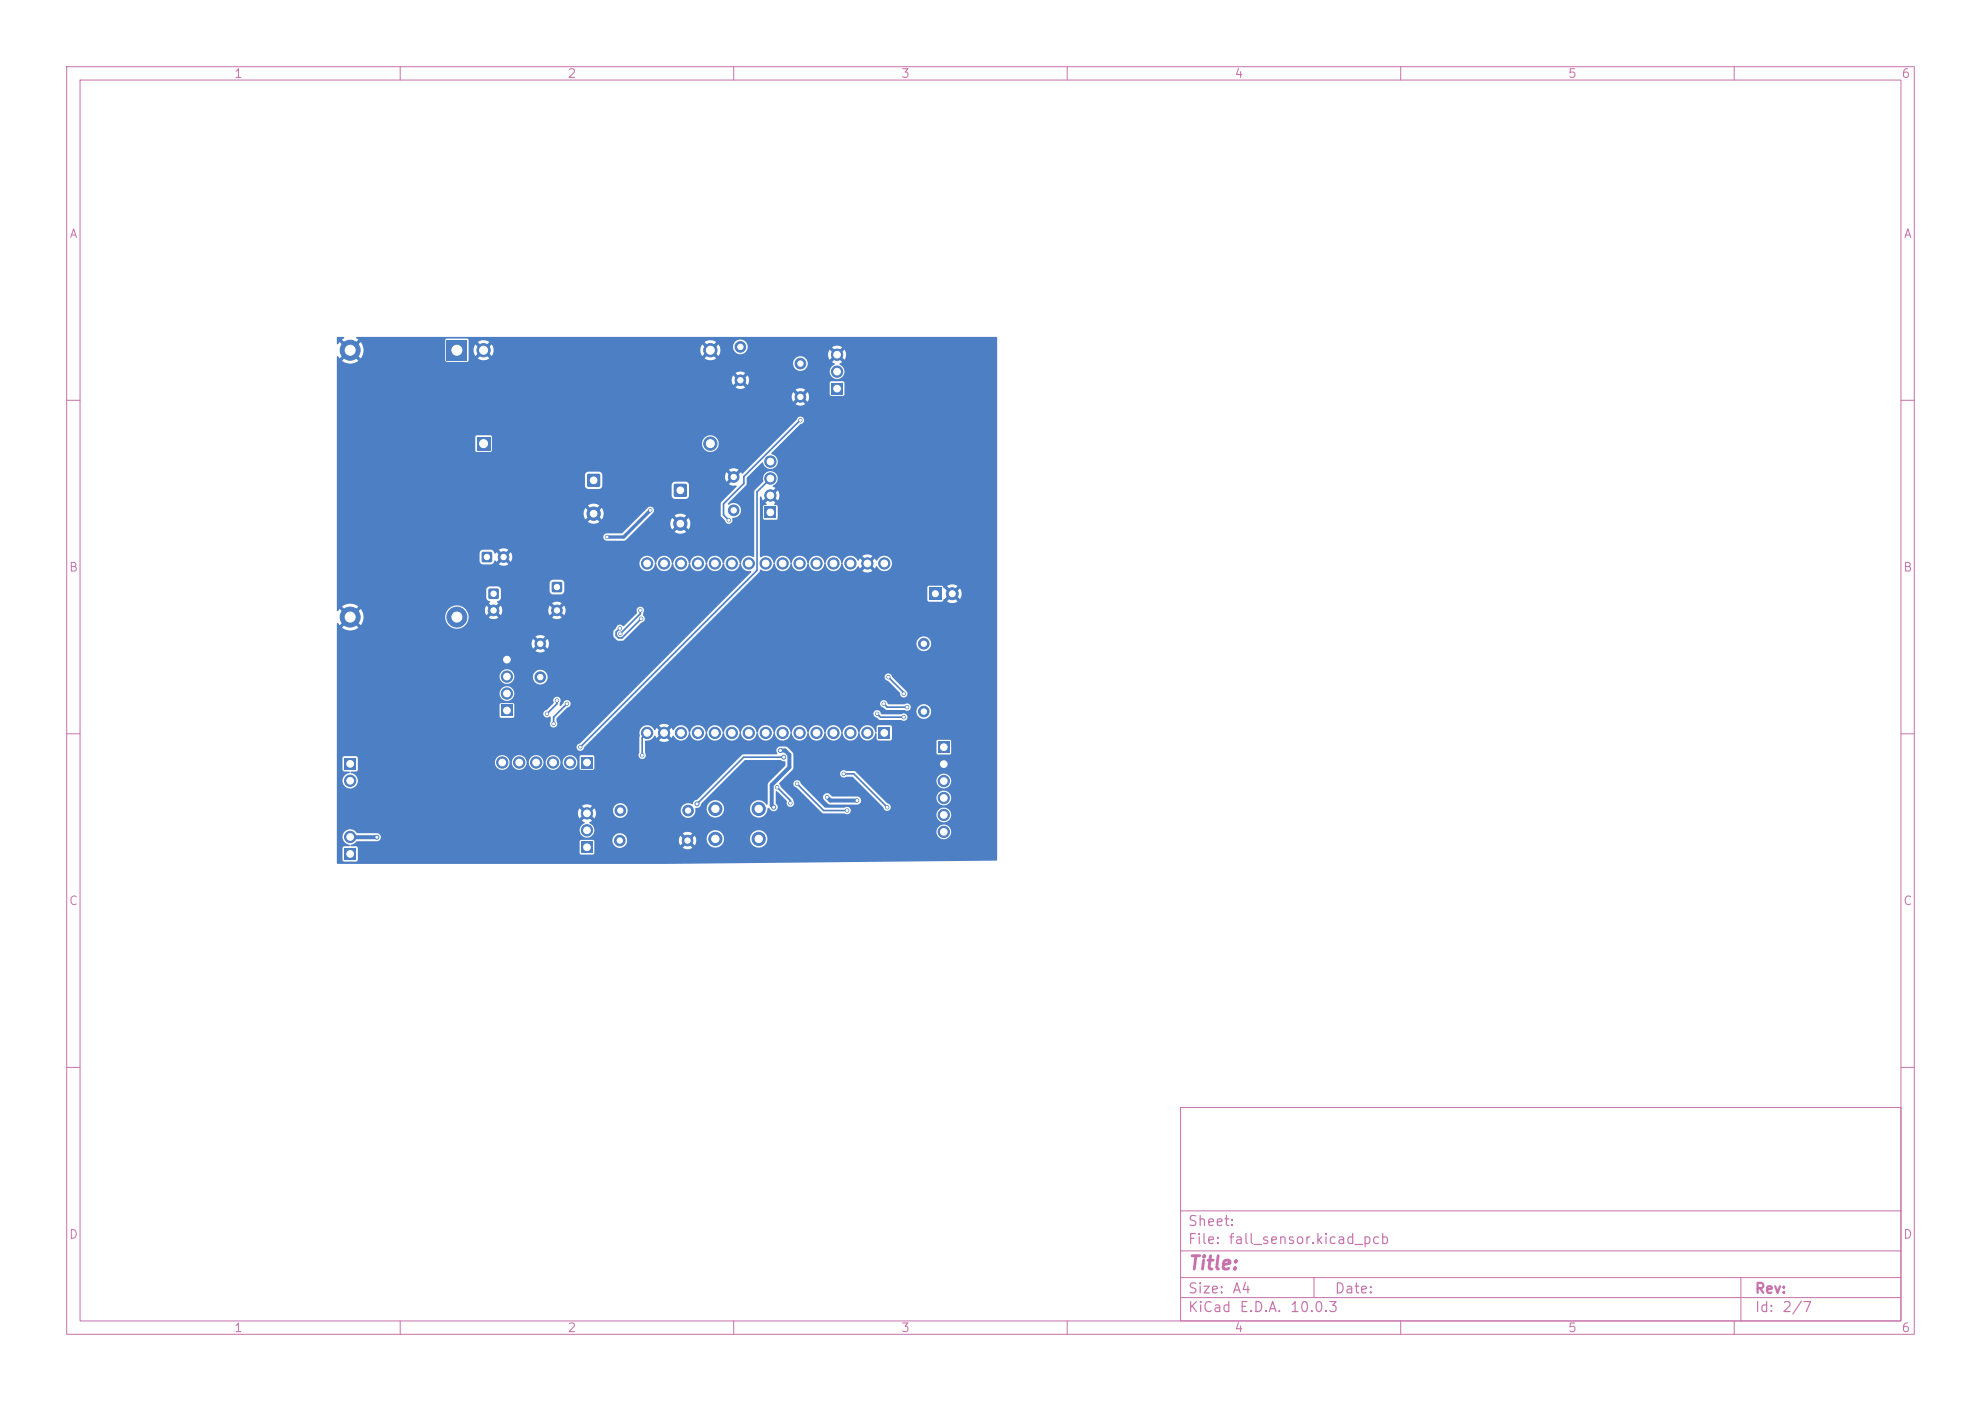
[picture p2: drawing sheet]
<svg xmlns="http://www.w3.org/2000/svg" width="297mm" height="210mm" viewBox="0 0 297 210" stroke-linecap="round" stroke-linejoin="round" font-family="sans-serif">
<defs><g id="words">
<text font-size="2" fill="#c872ab" x="178" y="190.8">Title:</text>
<g font-size="1.5" fill="#c872ab">
<text x="178" y="184.2">Sheet:</text>
<text x="178" y="186.9">File:</text>
<text x="184.1" y="186.9">fall_sensor.kicad_pcb</text>
<text x="178" y="197.1">KiCad</text>
<text x="178" y="194.3">Size:</text>
<text x="184.7" y="194.3">A4</text>
<text x="185.7" y="197.1">E.D.A.</text>
<text x="193.3" y="197.1">10.0.3</text>
<text x="200" y="194.3">Date:</text>
<text x="263" y="194.3">Rev:</text>
<text x="263" y="197.1">Id:</text>
<text x="267.1" y="197.1">2/7</text>
</g>
<g font-size="1.3" fill="#c872ab">
<text x="35" y="12">1</text>
<text x="85" y="12">2</text>
<text x="135" y="12">3</text>
<text x="185" y="12">4</text>
<text x="235" y="12">5</text>
<text x="285" y="12">6</text>
<text x="10.3" y="36">A</text>
<text x="285.4" y="36">A</text>
<text x="10.3" y="86">B</text>
<text x="285.3" y="86">B</text>
<text x="10.3" y="136">C</text>
<text x="285.3" y="136">C</text>
<text x="10.3" y="186">D</text>
<text x="285.3" y="186">D</text>
<text x="35" y="200">1</text>
<text x="85" y="200">2</text>
<text x="135" y="200">3</text>
<text x="185" y="200">4</text>
<text x="235" y="200">5</text>
<text x="285" y="200">6</text>
</g>
</g></defs>
<g fill="none" stroke="#c872ab" stroke-width=".15">
<path d="M10 10h277v190h-277zM12 12h273v186h-273zM60 10v2M110 10v2M160 10v2M210 10v2M260 10v2M10 60h2M285 60h2M10 110h2M285 110h2M10 160h2"/>
<path d="M177 166h108v32h-108zM285 160h2M60 198v2M110 198v2M160 198v2M177 194.5h108M177 191.5h108M177 187.5h108M177 181.5h108M197 191.5v3M210 198v2M260 198v2"/>
<path d="M261 191.5v6.5"/>
</g>
<path d="M82.8 87.3h1.4v1.4h-1.4z" fill="#4d7fc4"/>
<circle cx="83.5" cy="91.5" r=".8" fill="#4d7fc4" stroke="#4d7fc4" stroke-width=".15"/>
<path d="M88.1 71.1h1.8v1.8h-1.8z" fill="#4d7fc4"/>
<g fill="#4d7fc4" stroke="#4d7fc4" stroke-width=".15">
<circle cx="89" cy="77" r="1"/>
<circle cx="92.9" cy="126" r=".8"/>
<circle cx="103.1" cy="126" r=".8"/>
<circle cx="111" cy="52" r=".8"/>
<circle cx="111" cy="57" r=".8"/>
</g>
<path d="M131.7 109h1.7v1.7h-1.7z" fill="#4d7fc4"/>
<g fill="#4d7fc4" stroke="#4d7fc4" stroke-width=".15">
<circle cx="130" cy="109.9" r=".85"/>
<circle cx="127.5" cy="109.9" r=".85"/>
<circle cx="125" cy="109.9" r=".85"/>
<circle cx="122.4" cy="109.9" r=".85"/>
<circle cx="119.9" cy="109.9" r=".85"/>
<circle cx="117.3" cy="109.9" r=".85"/>
<circle cx="114.8" cy="109.9" r=".85"/>
<circle cx="112.3" cy="109.9" r=".85"/>
<circle cx="109.7" cy="109.9" r=".85"/>
<circle cx="107.2" cy="109.9" r=".85"/>
<circle cx="104.6" cy="109.9" r=".85"/>
<circle cx="102.1" cy="109.9" r=".85"/>
<circle cx="99.6" cy="109.9" r=".85"/>
<circle cx="97" cy="109.9" r=".85"/>
<circle cx="132.6" cy="84.5" r=".85"/>
<circle cx="130" cy="84.5" r=".85"/>
<circle cx="127.5" cy="84.5" r=".85"/>
<circle cx="125" cy="84.5" r=".85"/>
<circle cx="122.4" cy="84.5" r=".85"/>
<circle cx="119.9" cy="84.5" r=".85"/>
<circle cx="117.3" cy="84.5" r=".85"/>
<circle cx="114.8" cy="84.5" r=".85"/>
<circle cx="112.3" cy="84.5" r=".85"/>
<circle cx="109.7" cy="84.5" r=".85"/>
<circle cx="107.2" cy="84.5" r=".85"/>
<circle cx="104.6" cy="84.5" r=".85"/>
<circle cx="102.1" cy="84.5" r=".85"/>
<circle cx="99.6" cy="84.5" r=".85"/>
<circle cx="97" cy="84.5" r=".85"/>
</g>
<path d="M67 51h3v3h-3z" fill="#4d7fc4"/>
<g fill="#4d7fc4" stroke="#4d7fc4" stroke-width=".15">
<circle cx="52.5" cy="52.5" r="1.5"/>
<circle cx="68.5" cy="92.5" r="1.5"/>
<circle cx="52.5" cy="92.5" r="1.5"/>
</g>
<path d="M51.7 113.7h1.7v1.7h-1.7z" fill="#4d7fc4"/>
<circle cx="52.5" cy="117" r=".85" fill="#4d7fc4" stroke="#4d7fc4" stroke-width=".15"/>
<path d="M71.5 65.5h2v2h-2z" fill="#4d7fc4"/>
<g fill="#4d7fc4" stroke="#4d7fc4" stroke-width=".15">
<circle cx="72.5" cy="52.5" r="1"/>
<circle cx="106.5" cy="66.5" r="1"/>
<circle cx="106.5" cy="52.5" r="1"/>
</g>
<path d="M72.3 82.8h1.4v1.4h-1.4z" fill="#4d7fc4"/>
<circle cx="75.5" cy="83.5" r=".8" fill="#4d7fc4" stroke="#4d7fc4" stroke-width=".15"/>
<path d="M101.1 72.6h1.8v1.8h-1.8z" fill="#4d7fc4"/>
<circle cx="102" cy="78.5" r="1" fill="#4d7fc4" stroke="#4d7fc4" stroke-width=".15"/>
<path d="M73.3 88.3h1.4v1.4h-1.4z" fill="#4d7fc4"/>
<g fill="#4d7fc4" stroke="#4d7fc4" stroke-width=".15">
<circle cx="74" cy="91.5" r=".8"/>
<circle cx="76" cy="104" r=".85"/>
<circle cx="76" cy="101.4" r=".85"/>
</g>
<path d="M75.1 105.7h1.8v1.7h-1.8z" fill="#4d7fc4"/>
<circle cx="76" cy="98.9" r=".85" fill="#4d7fc4" stroke="#4d7fc4" stroke-width=".15"/>
<path d="M51.7 127.2h1.7v1.7h-1.7z" fill="#4d7fc4"/>
<circle cx="52.5" cy="125.5" r=".85" fill="#4d7fc4" stroke="#4d7fc4" stroke-width=".15"/>
<path d="M87.1 113.5h1.8v1.7h-1.8z" fill="#4d7fc4"/>
<g fill="#4d7fc4" stroke="#4d7fc4" stroke-width=".15">
<circle cx="85.5" cy="114.3" r=".85"/>
<circle cx="82.9" cy="114.3" r=".85"/>
<circle cx="80.4" cy="114.3" r=".85"/>
<circle cx="77.8" cy="114.3" r=".85"/>
<circle cx="75.3" cy="114.3" r=".85"/>
<circle cx="88" cy="121.9" r=".85"/>
<circle cx="88" cy="124.5" r=".85"/>
</g>
<path d="M87.1 126.2h1.8v1.7h-1.8z" fill="#4d7fc4"/>
<g fill="#4d7fc4" stroke="#4d7fc4" stroke-width=".15">
<circle cx="138.5" cy="106.7" r=".8"/>
<circle cx="138.5" cy="96.5" r=".8"/>
<circle cx="81" cy="101.5" r=".8"/>
<circle cx="81" cy="96.5" r=".8"/>
</g>
<path d="M140.6 111.2h1.8v1.7h-1.8z" fill="#4d7fc4"/>
<g fill="#4d7fc4" stroke="#4d7fc4" stroke-width=".15">
<circle cx="141.5" cy="114.5" r=".85"/>
<circle cx="141.5" cy="117.1" r=".85"/>
<circle cx="141.5" cy="119.6" r=".85"/>
<circle cx="141.5" cy="122.2" r=".85"/>
<circle cx="141.5" cy="124.7" r=".85"/>
</g>
<path d="M139.3 88.1h1.8v1.8h-1.8z" fill="#4d7fc4"/>
<circle cx="142.8" cy="89" r=".9" fill="#4d7fc4" stroke="#4d7fc4" stroke-width=".15"/>
<path d="M114.7 76h1.6v1.7h-1.6z" fill="#4d7fc4"/>
<g fill="#4d7fc4" stroke="#4d7fc4" stroke-width=".15">
<circle cx="115.5" cy="74.3" r=".85"/>
<circle cx="115.5" cy="71.7" r=".85"/>
<circle cx="115.5" cy="69.2" r=".85"/>
<circle cx="107.2" cy="121.2" r="1"/>
<circle cx="113.8" cy="121.2" r="1"/>
<circle cx="107.2" cy="125.7" r="1"/>
<circle cx="113.8" cy="125.7" r="1"/>
</g>
<path d="M124.7 57.4h1.6v1.7h-1.6z" fill="#4d7fc4"/>
<g fill="#4d7fc4" stroke="#4d7fc4" stroke-width=".15">
<circle cx="125.5" cy="55.7" r=".85"/>
<circle cx="125.5" cy="53.2" r=".85"/>
<circle cx="110" cy="76.5" r=".8"/>
<circle cx="110" cy="71.5" r=".8"/>
<circle cx="93" cy="121.5" r=".8"/>
<circle cx="103.2" cy="121.5" r=".8"/>
<circle cx="120" cy="54.5" r=".8"/>
<circle cx="120" cy="59.5" r=".8"/>
<circle cx="117.5" cy="113.5" r=".3"/>
<circle cx="104.5" cy="120.5" r=".3"/>
<circle cx="91" cy="80.5" r=".25"/>
<circle cx="97.5" cy="76.5" r=".25"/>
<circle cx="116" cy="121" r=".3"/>
<circle cx="117" cy="112.5" r=".3"/>
<circle cx="126.5" cy="116" r=".25"/>
<circle cx="133" cy="121" r=".25"/>
<circle cx="119.5" cy="117.5" r=".25"/>
<circle cx="127" cy="121.5" r=".25"/>
<circle cx="118.5" cy="120.4" r=".25"/>
<circle cx="116.5" cy="118" r=".25"/>
<circle cx="96.3" cy="113.2" r=".25"/>
<circle cx="135.5" cy="104" r=".25"/>
<circle cx="133.2" cy="101.5" r=".25"/>
<circle cx="132.5" cy="105.5" r=".25"/>
<circle cx="136" cy="106" r=".25"/>
<circle cx="131.5" cy="107" r=".25"/>
<circle cx="135.5" cy="107.5" r=".25"/>
<circle cx="96" cy="91.5" r=".25"/>
<circle cx="83.5" cy="105" r=".25"/>
<circle cx="93" cy="95" r=".25"/>
<circle cx="82" cy="107" r=".25"/>
<circle cx="56.5" cy="125.5" r=".3"/>
<circle cx="87" cy="112" r=".25"/>
<circle cx="85" cy="105.5" r=".25"/>
<circle cx="120" cy="63" r=".25"/>
<circle cx="92.9" cy="94.2" r=".25"/>
<circle cx="109.3" cy="78" r=".25"/>
<circle cx="83" cy="108.5" r=".25"/>
<circle cx="96.1" cy="92.8" r=".25"/>
<circle cx="124" cy="119.5" r=".25"/>
<circle cx="128.5" cy="120" r=".25"/>
</g>
<g fill="none" stroke="#4d7fc4" stroke-width=".25">
<path d="M115.5 71.7l-2 2v11.8l-26.5 26.5M120 63l-8.5 8.4v1.1l-3 3v1.7l.8 .8M96 91.5v.5l-3 3M96.1 92.8l-2.8 2.8h-.6l-.3-.3v-.6l.5-.5M83.5 105v.5l-1.5 1.5M85 105.5l-2 2v1M97 109.9l-.7 .7v2.6M116.5 118l2 2v.4M117.5 113.5h-6l-7 7M119.5 117.5l4 4h3.5M126.5 116h1.5l5 5M131.5 107l.5 .5h3.5"/>
<path d="M132.5 105.5l.5 .5h3M133.2 101.5l2.3 2.3v.2"/>
</g>
<path d="M97.5 76.5l-4 4h-2.5" fill="none" stroke="#4d7fc4" stroke-width=".5"/>
<path d="M117 112.5h.7l.6 .6v1.9l-2.6 2.7v3l.3 .3M124 119.5l.5 .5h4M52.5 125.5h4" fill="none" stroke="#4d7fc4" stroke-width=".6"/>
<g fill="#4d7fc4">
<path d="M53.4 50.5h96l.1 78.4-.1 .1-49.3 .5h-49.5l-.1-.1v-4h.8a1.34 1.34 0 0 0 1.2 1.3l-.1 .1-.8 .1-.2 .2-.1 1.8 .3 .2 1.8 .1 .2-.2v-2l-.2-.1-.7-.1-.2-.1 .6-.3 .4-.3h33.4l.1 1.9 1.9 .1 .2-.2v-1.8l-.2-.2h2.9v.2a1.1 1.1 0 0 0 1.2 1 1.1 1.1 0 0 0 1-1.2h7.8l.2 .8 .7-.7 .1 .2 .2 .2-.6 .7a1.29 1.29 0 0 0 1.4 0l-.7-.7 .2-.1 .2-.3 .7 .7 .1-.4v-.7h1.6v.3a1.3 1.3 0 0 0 1.5 1.1 1.3 1.3 0 0 0 1.2-1.4h3.8v.3a1.3 1.3 0 0 0 2.1 .9 1.3 1.3 0 0 0-.1-2.2h26v.2a1.1 1.1 0 0 0 1.7 .8 1.1 1.1 0 0 0 0-1.8 1.1 1.1 0 0 0-1.7 .8h-26.1a1.3 1.3 0 0 0-1.9 1h-3.8l-.1-.2a1.3 1.3 0 0 0-1.4-1 1.3 1.3 0 0 0-1.2 1.2h-1.6l-.1-.3-.7 .7-.1-.2-.3-.2 .7-.7a1.29 1.29 0 0 0-1.4 0l.6 .7-.2 .2-.1 .2-.7-.7-.2 .6h-7.8a1.1 1.1 0 0 0-1.1-1 1.1 1.1 0 0 0-1.1 1h-4.7l-.2 .2h-33.4h3.2a.61 .61 0 0 0 .4-.7 .61 .61 0 0 0-.5-.5h-3.1a1.16 1.16 0 0 0-1.2-.6 1.16 1.16 0 0 0-1 1.1h-.8v-3.6h36.2v.4l.2 .5 .6-.7 .4 .4-.7 .6 .5 .3a1.47 1.47 0 0 0-.8 1.4 1.12 1.12 0 0 0 1.9 .5 1.12 1.12 0 0 0-.5-1.9l.5-.3-.7-.6 .4-.4 .6 .7 .3-.7-.1-.6h2.6a1.1 1.1 0 0 0 1.1 1.2 1.1 1.1 0 0 0 1.1-1.2h8v.2a1.1 1.1 0 0 0 1.2 1 1.1 1.1 0 0 0 .9-1.4l.1-.1h1.6a1.3 1.3 0 0 0 1.8 1.4 1.3 1.3 0 0 0 .4-2.2 1.3 1.3 0 0 0-2.1 .6l-.1 .2h-1.6a.65 .65 0 0 0 .8-.6l6.6-6.6h5.3l.7 .2v.1v.6l-2.6 2.6v3.1l-.1 .1a1.32 1.32 0 0 0-2-.5 1.32 1.32 0 0 0-.2 2 1.32 1.32 0 0 0 2 0h25.6v.1a1.1 1.1 0 0 0 1.7 .9 1.1 1.1 0 0 0 0-1.9 1.1 1.1 0 0 0-1.7 .9h-25.6l.2-.4 .1-.6h.1l.1 .1a.65 .65 0 0 0 1.1 .3 .65 .65 0 0 0-.1-1.1v-1.7l.1-.1 1.6 1.6a.57 .57 0 0 0 .7 .7 .57 .57 0 0 0 .2-1l-.1-.2-1.7-1.7-.3-.6h2.1l.2 .4 .4 .3 3.8 3.8h3.3a.57 .57 0 0 0 .8 0 .57 .57 0 0 0 0-.8 .57 .57 0 0 0-.8 0h-2.9l-1.5-1.5h1.2l.1 .3 .6 .6 .3 .1h4.2a.61 .61 0 0 0 .5-.6 .61 .61 0 0 0-.5-.6h-3.8l-.4-.4a.61 .61 0 0 0-.7 0 .61 .61 0 0 0-.3 .6h-1.2l-2.1-2.1a.57 .57 0 0 0-.6-.5 .57 .57 0 0 0-.6 .4h-2.1l1.5-1.5h7.6v.2a.58 .58 0 0 0 1 .3l1 .1 4.5 4.5a.57 .57 0 0 0 .6 .6 .57 .57 0 0 0 .6-.6 .57 .57 0 0 0-.6-.6l-.9-.9h8.3a1.1 1.1 0 0 0 1.5 1.1 1.1 1.1 0 0 0 .3-1.8 1.1 1.1 0 0 0-1.8 .6v.1h-8.3l-2.5-2.5h10.8a1.1 1.1 0 0 0 1.5 1.1 1.1 1.1 0 0 0 .3-1.9 1.1 1.1 0 0 0-1.8 .6v.2h-10.8l-1.4-1.4h-1.3a.58 .58 0 0 0-1 .3h-7.6l.5-.5 .2-.3-.1-2.2-1-1h-1.1a.74 .74 0 0 0-.3 1.1l-5.2 .1-6.9 6.8a.75 .75 0 0 0-.6 .7 1.16 1.16 0 0 0-1.7 .8h-8v-.2a1.1 1.1 0 0 0-1.2-.8 1.1 1.1 0 0 0-1 1h-2.6l-.2-.2-.6 .6-.4-.4 .6-.6a1.34 1.34 0 0 0-1.5 0l.7 .6-.4 .4-.6-.6-.2 .6h-36.2v-8.2h.8l.1 1.9 .2 .1 .8 .1v.2a1.16 1.16 0 0 0-1.1 1.5 1.16 1.16 0 0 0 1.9 .5 1.16 1.16 0 0 0-.1-1.9l-.5-.1-.1-.2h.1l.8-.1 .2-.1 .1-1.3h20.5v.2a1.1 1.1 0 0 0 1.2 1 1.1 1.1 0 0 0 1-1.2h.3v.2a1.1 1.1 0 0 0 1.2 1 1.1 1.1 0 0 0 1-1.2h.4v.2a1.1 1.1 0 0 0 1.2 1 1.1 1.1 0 0 0 1-1.2h.3v.2a1.1 1.1 0 0 0 1.2 1 1.1 1.1 0 0 0 1-1.2h.4v.2a1.1 1.1 0 0 0 1.6 .9 1.1 1.1 0 0 0 .1-1.9h.8v1.8l.2 .2h1.8l.2-.2v-1.8l-.2-.2h-1.8l-.2 .2h-.8a1.1 1.1 0 0 0-1.7 .8h-.4v-.2a1.1 1.1 0 0 0-1.2-.8 1.1 1.1 0 0 0-1 1h-.3v-.2a1.1 1.1 0 0 0-1.2-.8 1.1 1.1 0 0 0-1 1h-.4v-.2a1.1 1.1 0 0 0-1.1-.8 1.1 1.1 0 0 0-1.1 1h-.3v-.2a1.1 1.1 0 0 0-1.2-.8 1.1 1.1 0 0 0-1 1h-20.5l-.1-.6-.2-.2-1.8-.1-.3 .3h-.8v-.5h45.2a.56 .56 0 0 0 .8 .6 .56 .56 0 0 0 .2-.9v-1.7a1.54 1.54 0 0 0 1.5-.8l.2 .3 .7-.6 .3 .3-.6 .7 .7 .2 .5-.1h40.4l.1 1.9 1.9 .1 .2-.2v-1.8l-.2-.2h-1.8l-.2 .2h-40.4l.3-.1-.6-.7 .3-.3 .7 .6 .2-.3h.1a1.19 1.19 0 0 0 1.3 .7 1.19 1.19 0 0 0 1-1.1h.1a1.2 1.2 0 0 0 1.1 1.1 1.2 1.2 0 0 0 1.3-.9v-.2h.2a1.18 1.18 0 0 0 1.2 1.1 1.18 1.18 0 0 0 1.2-1.1h.1a1.2 1.2 0 0 0 1.1 1.1 1.2 1.2 0 0 0 1.2-.9l.1-.2h.2a1.18 1.18 0 0 0 1.2 1.1 1.18 1.18 0 0 0 1.1-1.1h.2a1.2 1.2 0 0 0 1 1.1 1.2 1.2 0 0 0 1.3-.9l.1-.2h.2a1.18 1.18 0 0 0 1.1 1.1 1.18 1.18 0 0 0 1.2-1.1h.1a1.2 1.2 0 0 0 1.1 1.1 1.2 1.2 0 0 0 1.3-.9l.1-.2h.1a1.18 1.18 0 0 0 1.2 1.1 1.18 1.18 0 0 0 1.2-1.1h.1a1.2 1.2 0 0 0 1.1 1.1 1.2 1.2 0 0 0 1.3-.9v-.2h.2a1.18 1.18 0 0 0 1.2 1.1 1.18 1.18 0 0 0 1.2-1.1h.1a1.2 1.2 0 0 0 1.1 1.1 1.2 1.2 0 0 0 1.3-.9v-.2h.2v.9l.3 .2h1.8l.2-.1v-1.9l-.1-.2-1.9-.1-.3 .2v.8a.15 .15 0 0 1-.2 .1 .15 .15 0 0 1 0-.2 1.17 1.17 0 0 0-1.3-.9 1.17 1.17 0 0 0-1 1.1 .29 .29 0 0 1-.3-.4 1.17 1.17 0 0 0-1.3-.7 1.17 1.17 0 0 0-1 1.1 .29 .29 0 0 1-.3-.4 1.17 1.17 0 0 0-1.3-.7 1.17 1.17 0 0 0-.9 1.1 .29 .29 0 0 1-.3-.4 1.17 1.17 0 0 0-1.3-.7 1.17 1.17 0 0 0-1 1.1 .29 .29 0 0 1-.3-.4 1.17 1.17 0 0 0-1.2-.7 1.17 1.17 0 0 0-1 1.1 .29 .29 0 0 1-.3-.4 1.17 1.17 0 0 0-1.3-.7 1.17 1.17 0 0 0-.9 1.1 .29 .29 0 0 1-.3-.4 1.17 1.17 0 0 0-1.3-.7 1.17 1.17 0 0 0-1 1.1 .29 .29 0 0 1-.3-.4 1.17 1.17 0 0 0-1.3-.7 1.17 1.17 0 0 0-.9 1.1 .29 .29 0 0 1-.3-.4 1.17 1.17 0 0 0-1.3-.7 1.17 1.17 0 0 0-1 1.1 .29 .29 0 0 1-.3-.4 1.17 1.17 0 0 0-1.2-.7 1.17 1.17 0 0 0-1 1.1 .29 .29 0 0 1-.3-.4 1.17 1.17 0 0 0-1.3-.7 1.17 1.17 0 0 0-.9 1.1 .29 .29 0 0 1-.3-.4 1.17 1.17 0 0 0-1.1-.7 1.17 1.17 0 0 0-1.1 .7h-.1l-.2-.3-.7 .6-.3-.3 .6-.7a1.33 1.33 0 0 0-1.5 0l.6 .7-.3 .3-.7-.6-.1 .3a.18 .18 0 0 1-.2 0 .18 .18 0 0 1-.1-.2 1.18 1.18 0 0 0-1.6-.3 1.18 1.18 0 0 0-.5 1.5v2.4l-.2 .3h-45.2v-1.2h35.9v.2a.57 .57 0 0 0 .6 .5 .57 .57 0 0 0 .6-.6l5.1-5.1h38.2a.61 .61 0 0 0 .6 .7l.4 .3h3.3a.56 .56 0 0 0 .7-.1 .56 .56 0 0 0 0-.7 .56 .56 0 0 0-.8 0h-2.9l-.3-.5h5.5v.1a1.1 1.1 0 0 0 1.7 .9 1.1 1.1 0 0 0 0-1.9 1.1 1.1 0 0 0-1.7 .9h-5.6a.56 .56 0 0 0-.9 .3h-38.2l1.5-1.5h37.7l.2 .4 .7 .6h2.8a.57 .57 0 0 0 .8 0 .57 .57 0 0 0 0-.8 .57 .57 0 0 0-.8 0h-2.4a.86 .86 0 0 0-.9-.6l-.4 .4h-37.7l4-4h34.4l.1 .4 .5 .3 1.7 1.7a.57 .57 0 0 0 .7 .7 .57 .57 0 0 0 .2-.9l-2.1-2.2a.56 .56 0 0 0-.5-.5 .56 .56 0 0 0-.6 .5h-34.4l5-5h34.2v.2a1.1 1.1 0 0 0 1.7 .8 1.1 1.1 0 0 0 0-1.8 1.1 1.1 0 0 0-1.7 .8h-34.2l8.3-8.3h27.5v1.8l.2 .3h2l.3-.4h.1l.7-.7 .4 .3-.7 .8a1.39 1.39 0 0 0 1.6 0l-.7-.8 .3-.3 .7 .7 .1-.1a1.39 1.39 0 0 0-.1-1.5l-.7 .7-.3-.3 .7-.8h-.1a1.39 1.39 0 0 0-1.5 0l.7 .8-.4 .3-1.1-1.1h-1.9l-.3 .3h-27.5l2.3-2.3 .1-.4h.2a1.19 1.19 0 0 0 1.9-.9h.1a1.21 1.21 0 0 0 1.2 1.1 1.21 1.21 0 0 0 1.2-1.1h.1a1.21 1.21 0 0 0 1.2 1.1 1.21 1.21 0 0 0 1.3-1.1h.1a1.21 1.21 0 0 0 1.2 1.1 1.21 1.21 0 0 0 1.2-1.1h.1a1.21 1.21 0 0 0 1.2 1.1 1.21 1.21 0 0 0 1.2-1.1h.2a1.26 1.26 0 0 0 1 1.1 1.26 1.26 0 0 0 1.4-.7l.2 .3 .7-.6 .3 .3-.6 .7a1.34 1.34 0 0 0 1.5 0l-.6-.7 .3-.3 .7 .6 .1-.3h.2a1.16 1.16 0 0 0 1.8 .4 1.16 1.16 0 0 0-.1-1.8 1.16 1.16 0 0 0-1.7 .5h-.2l-.1-.3-.7 .6-.3-.3 .6-.7a1.33 1.33 0 0 0-1.5 0l.6 .7-.3 .3-.7-.6-.1 .3a.26 .26 0 0 1-.3 0 .26 .26 0 0 1-.1-.3 1.17 1.17 0 0 0-1.3-.3 1.17 1.17 0 0 0-.8 1 .29 .29 0 0 1-.3-.4 1.17 1.17 0 0 0-1.3-.7 1.17 1.17 0 0 0-.9 1.1 .29 .29 0 0 1-.3-.4 1.17 1.17 0 0 0-1.3-.7 1.17 1.17 0 0 0-1 1.1 .29 .29 0 0 1-.3-.4 1.17 1.17 0 0 0-1.2-.7 1.17 1.17 0 0 0-1 1.1 .29 .29 0 0 1-.3-.4 1.17 1.17 0 0 0-1.3-.7 1.17 1.17 0 0 0-.9 1.1 .29 .29 0 0 1-.3-.4 1.24 1.24 0 0 0-1.9-.5l-.1-9 .2-.1 .3 .6 .6-.6 .4 .4-.7 .6 .2 .1v.2h-.3l-.2 .2v1.8l.2 .2 1.9-.1 .1-1.9-.5-.3 .2-.2-.7-.6 .4-.4 .7 .6a1.34 1.34 0 0 0-.1-1.5l-.6 .6-.4-.3 .7-.6-.4-.3v-.1a1.11 1.11 0 0 0 .6-1.5 1.11 1.11 0 0 0-1.4-.6 1.11 1.11 0 0 0-.6 1.4l-1.4 1.6-.1 9.8a1.29 1.29 0 0 0-2 1l-.1-.1a1.18 1.18 0 0 0-1.2-1.1 1.18 1.18 0 0 0-1.2 1.1 .29 .29 0 0 1-.3-.4 1.17 1.17 0 0 0-1.2-.7 1.17 1.17 0 0 0-1 1.1 .29 .29 0 0 1-.3-.4 1.17 1.17 0 0 0-1.3-.7 1.17 1.17 0 0 0-.9 1.1 .29 .29 0 0 1-.3-.4 1.17 1.17 0 0 0-1.3-.7 1.17 1.17 0 0 0-1 1.1 .29 .29 0 0 1-.3-.4 1.17 1.17 0 0 0-1.3-.7 1.17 1.17 0 0 0-.9 1.1 .29 .29 0 0 1-.3-.4 1.16 1.16 0 0 0-1.9-.3 1.16 1.16 0 0 0 .4 1.9 1.16 1.16 0 0 0 1.6-1.1h.1a1.21 1.21 0 0 0 1.2 1.1 1.21 1.21 0 0 0 1.2-1.1h.2a1.21 1.21 0 0 0 1.2 1.1 1.21 1.21 0 0 0 1.2-1.1h.1a1.21 1.21 0 0 0 1.2 1.1 1.21 1.21 0 0 0 1.2-1.1h.1a1.21 1.21 0 0 0 1.2 1.1 1.21 1.21 0 0 0 1.3-1.1h.1a1.21 1.21 0 0 0 1.2 1.1 1.21 1.21 0 0 0 1.2-1.1h.1a1.4 1.4 0 0 0 1.6 1.1v.2l-25.6 25.6-.4 .3-.2 .2h-35.9v-6.3h24.4v1.8l.2 .2h1.8l.2-.2v-.5h4.3v.2a.62 .62 0 0 0 1.1 .3l.1 .7a.57 .57 0 0 0 0 .8 .57 .57 0 0 0 .8 0 .57 .57 0 0 0 0-.8v-.4l1.7-1.7a.56 .56 0 0 0 .4-.6 .56 .56 0 0 0-.5-.5 .56 .56 0 0 0-.6 .6l-.4 .3-.1-.4a.57 .57 0 0 0 0-.8 .57 .57 0 0 0-.7 0 .57 .57 0 0 0-.2 .7l-1 1.1-.4 .3-.2 .2h-4.3v-1.3l-.2-.2h-1.8l-.2 .2h-24.4v-1.7h24.4a1.11 1.11 0 0 0 1.5 1.1 1.11 1.11 0 0 0 .3-1.9 1.11 1.11 0 0 0-1.8 .7v.1h-24.4v-2.6h24.4a1.1 1.1 0 0 0 1.1 1.2 1.1 1.1 0 0 0 1.1-1.1h2.8v.2a1.1 1.1 0 0 0 1.7 .8 1.1 1.1 0 0 0 0-1.8 1.1 1.1 0 0 0-1.7 .8h-2.8v-.1a1.1 1.1 0 0 0-1.1-1 1.1 1.1 0 0 0-1.1 1h-24.4v-4.9h29.2l.2 .8 .7-.7 .1 .2 .3 .2-.7 .7a1.29 1.29 0 0 0 1.4 0l-.7-.7 .3-.2 .1-.2 .7 .7a1.29 1.29 0 0 0 0-1.4l-.7 .7-.1-.2-.3-.2 .7-.7a1.29 1.29 0 0 0-1.4 0l.7 .7-.3 .2-.1 .2-.7-.7-.2 .6h-29.2v-1.7h41.4a1.1 1.1 0 0 0 1.4 1.4l.2-.1 2.6-2.7a.66 .66 0 0 0 .5-.5 .66 .66 0 0 0-.2-.6v-.3a.6 .6 0 0 0 0-.8 .6 .6 0 0 0-.8 0 .6 .6 0 0 0-.1 .8l-2.1 2a.59 .59 0 0 0-.6-.3 .59 .59 0 0 0-.4 .6l-.5 .5h-41.4v-1.3h.2l.2 .3 .9-.9 .4 .4-.9 .9a1.98 1.98 0 0 0 2.4 0l-.9-.9 .4-.4 .9 .9 .3-.6 .1-.7h12.2a1.75 1.75 0 0 0 2.3 1.8 1.75 1.75 0 0 0 .9-2.8h2.8l.2 .8 .7-.7 .1 .2 .3 .2-.7 .7a1.29 1.29 0 0 0 1.4 0l-.7-.7 .3-.2 .1-.2 .7 .7 .2-.8h6.9l.2 .8 .7-.7 .1 .2 .3 .2-.7 .7a1.29 1.29 0 0 0 1.4 0l-.7-.7 .3-.2 .1-.2 .7 .7a1.29 1.29 0 0 0 0-1.4l-.7 .7-.1-.2-.3-.2 .7-.7a1.29 1.29 0 0 0-1.4 0l.7 .7-.3 .2-.1 .2-.7-.7-.2 .6h-6.9l-.2-.6-.7 .7-.1-.2-.3-.2 .7-.7-.2-.1v-.2a.67 .67 0 0 0 .6-.5v-1.3l-.2-.2-.3-.2h-1.2l-.3 .2-.2 .3v1.2a.7 .7 0 0 0 .6 .6l-.2 .2 .7 .7-.3 .2-.1 .2-.7-.7-.2 .6h-2.8a1.75 1.75 0 0 0-1.9-.6 1.75 1.75 0 0 0-1.3 1.6h-12.2l-.1-.5-.3-.6-.9 .9-.4-.4 .9-.9a1.98 1.98 0 0 0-2.4 0l.9 .9-.4 .4-.9-.9-.2 .3-.2-.1v-4.1h31.9v1.2l.2 .3 .3 .2 1.4-.1 .3-.4-.1-1.4-.3-.3h-1.3a.54 .54 0 0 0-.5 .5h-31.9v-4.5h21.4v1.2l.2 .3 .3 .2h1.2a.78 .78 0 0 0 .6-.6l.2 .2 .7-.7 .2 .3 .2 .1-.7 .7a1.29 1.29 0 0 0 1.4 0l-.7-.7 .2-.1 .2-.3 .7 .7a1.29 1.29 0 0 0 0-1.4l-.7 .7-.2-.3-.2-.1 .7-.7a1.29 1.29 0 0 0-1.4 0l.7 .7-.2 .1-.2 .3-.7-.7-.1 .2h-.2a.67 .67 0 0 0-.5-.6h-1.3l-.2 .2-.2 .3h-21.4v-2.5h39.9l.2 .4 .3 .3h2.7l.2-.2 2.6-2.5h4.1v.5l.3 .5 .7-.8 .4 .4-.8 .7 .1 .1a1.49 1.49 0 0 0 1.7-.1l-.8-.7 .4-.4 .7 .8 .1-.1a1.49 1.49 0 0 0-.1-1.7l-.7 .8-.4-.4 .8-.7-.1-.1a1.49 1.49 0 0 0-1.7 .1l.8 .7-.4 .4-.7-.8-.3 .8h-4.1l1.6-1.7a.56 .56 0 0 0-.2-.6 .56 .56 0 0 0-.6 0l-3.9 3.8h-2.4l-.3 .3-.2 .2h-39.9v-3.5h37v.5l.3 .5 .7-.8 .4 .4-.8 .7 .1 .1a1.49 1.49 0 0 0 1.7-.1l-.8-.7 .4-.4 .7 .8 .1-.1a1.49 1.49 0 0 0-.1-1.7l-.7 .8-.4-.4 .8-.7-.1-.1a1.49 1.49 0 0 0-1.7 .1l.8 .7-.4 .4-.7-.8-.3 .8h-37v-1.4h57.5v1.7l.7 .9a.56 .56 0 0 0 .7 .4 .56 .56 0 0 0 .4-.7l.1-.2a1.11 1.11 0 0 0 1.1-1.5 1.11 1.11 0 0 0-1.8-.4l-.1-.1v-.1l2.8-2.8 .1-1.1 2.2-2.3 .2 .1a1.13 1.13 0 0 0 1.2 .9 1.13 1.13 0 0 0 1-1.1 1.13 1.13 0 0 0-1-1.2l4.4-4.4a.56 .56 0 0 0 .5-.6 .56 .56 0 0 0-.5-.6 .56 .56 0 0 0-.6 .5l-8 8.1h-.2l-.1-.2-.7 .7-.1-.2-.3-.2 .7-.7a1.29 1.29 0 0 0-1.4 0l.7 .7-.2 .1-.2 .3-.7-.7a1.29 1.29 0 0 0 0 1.4l.7-.7 .2 .3 .2 .1-.7 .7 .4 .2h.7v.1l-2.3 2.4-.1 .2h-57.5v-4.3h37.2v1.7l.2 .2 .2 .2h1.8l.3-.3 .1-.3h10.4v1.6l.2 .3 .3 .2 1.8-.1 .3-.4-.1-1.8-.3-.3h-1.7a.54 .54 0 0 0-.5 .5h-10.4v-1.5a.54 .54 0 0 0-.5-.5h-1.7l-.2 .2-.2 .3h-37.2v-5.7h20.7v2l.3 .3 2.1-.1 .2-.2v-1.1h31.4a1.25 1.25 0 0 0 1.8 1.3 1.25 1.25 0 0 0 .3-2.2 1.25 1.25 0 0 0-2 .7l-.1 .2h-31.4v-.9l-.3-.3h-2l-.3 .3h-20.7v-6.1h68.2l.2 .8 .7-.7 .2 .3 .2 .1-.7 .7a1.29 1.29 0 0 0 1.4 0l-.7-.7 .2-.1 .2-.3 .7 .7a1.29 1.29 0 0 0 0-1.4l-.7 .7-.2-.3-.2-.1 .7-.7a1.29 1.29 0 0 0-1.4 0l.7 .7-.2 .1-.2 .3-.7-.7-.2 .6h-68.2v-2.5h59.2l.2 .8 .7-.7 .2 .3 .2 .1-.7 .7a1.29 1.29 0 0 0 1.4 0l-.7-.7 .2-.1 .2-.3 .7 .7 .1-.3h12.2l.1 1.9 1.9 .1 .2-.3v-1.7l-.2-.3h-1.8l-.2 .3h-12.2a1.27 1.27 0 0 0-.1-1.1l-.7 .7-.1-.2-.3-.2 .7-.7a1.29 1.29 0 0 0-1.4 0l.7 .7-.3 .2-.1 .2-.7-.7-.2 .6h-59.2v-3.5h.2l.2 .3 .9-.9 .4 .4-.9 .9 .1 .1a1.99 1.99 0 0 0 1.7 .2h65.8v.2a1.1 1.1 0 0 0 1.7 .8 1.1 1.1 0 0 0 0-1.8 1.1 1.1 0 0 0-1.7 .8h-65.8l.6-.3-.9-.9 .4-.4 .9 .9a1.98 1.98 0 0 0 0-2.4l-.9 .9-.4-.4 .9-.8h13v3l.2 .2h3.2l.2-.2v-1.6h.7v.5l.3 .5 .6-.7 .4 .4-.7 .6a1.48 1.48 0 0 0 1.8 0l-.7-.6 .4-.4 .6 .7 .3-.5v-.5h31v.5l.3 .5 .6-.7 .4 .4-.7 .6 .1 .1a1.49 1.49 0 0 0 1.7-.1l-.7-.6 .4-.4 .6 .7 .1-.1a1.5 1.5 0 0 0 .1-1.4h2v.2a1.1 1.1 0 0 0 1.4 1h12.9v.4l.2 .4 .6-.6 .4 .4-.7 .6 .5 .3a1.48 1.48 0 0 0-.8 1.4 1.12 1.12 0 0 0 1.9 .5 1.12 1.12 0 0 0-.5-1.9l.5-.3-.7-.6 .4-.4 .7 .6a1.34 1.34 0 0 0-.1-1.5l-.6 .6-.4-.3 .6-.7a1.34 1.34 0 0 0-1.5 .1l.7 .6-.4 .3-.6-.6-.2 .7h-12.9a1.1 1.1 0 0 0 .4-2 1.1 1.1 0 0 0-1.8 .8h-2l-.2-.3-.6 .7-.4-.4 .7-.6a1.48 1.48 0 0 0-1.8 0l.7 .6-.4 .4-.6-.7-.3 .8h-31l-.3-.8-.6 .7-.4-.4 .7-.6-.1-.1a1.49 1.49 0 0 0-1.7 .1l.7 .6-.4 .4-.6-.7-.3 .8h-.7v-1.4l-.3-.3h-3l-.3 .3h-13v-.1l-.3-.2z"/>
<path d="M50.5 50.6l1.1-.1v.2l-.3 .2 .9 .9-.4 .4-.9-.9-.2 .3h-.2z"/>
</g>
<g fill="#fff" stroke="#fff" stroke-width=".15">
<circle cx="117.5" cy="113.5" r=".15"/>
<circle cx="104.5" cy="120.5" r=".15"/>
<circle cx="91" cy="80.5" r=".15"/>
<circle cx="97.5" cy="76.5" r=".15"/>
<circle cx="116" cy="121" r=".15"/>
<circle cx="117" cy="112.5" r=".15"/>
<circle cx="126.5" cy="116" r=".15"/>
<circle cx="133" cy="121" r=".15"/>
<circle cx="119.5" cy="117.5" r=".15"/>
<circle cx="127" cy="121.5" r=".15"/>
<circle cx="118.5" cy="120.4" r=".15"/>
<circle cx="116.5" cy="118" r=".15"/>
<circle cx="96.3" cy="113.2" r=".15"/>
<circle cx="135.5" cy="104" r=".15"/>
<circle cx="133.2" cy="101.5" r=".15"/>
<circle cx="132.5" cy="105.5" r=".15"/>
<circle cx="136" cy="106" r=".15"/>
<circle cx="131.5" cy="107" r=".15"/>
<circle cx="135.5" cy="107.5" r=".15"/>
<circle cx="96" cy="91.5" r=".15"/>
<circle cx="83.5" cy="105" r=".15"/>
<circle cx="93" cy="95" r=".15"/>
<circle cx="82" cy="107" r=".15"/>
<circle cx="56.5" cy="125.5" r=".15"/>
<circle cx="87" cy="112" r=".15"/>
<circle cx="85" cy="105.5" r=".15"/>
<circle cx="120" cy="63" r=".15"/>
<circle cx="92.9" cy="94.2" r=".15"/>
<circle cx="109.3" cy="78" r=".15"/>
<circle cx="83" cy="108.5" r=".15"/>
<circle cx="96.1" cy="92.8" r=".15"/>
<circle cx="124" cy="119.5" r=".15"/>
<circle cx="128.5" cy="120" r=".15"/>
<circle cx="83.5" cy="88" r=".4"/>
<circle cx="83.5" cy="91.5" r=".4"/>
<circle cx="89" cy="72" r=".5"/>
<circle cx="89" cy="77" r=".5"/>
<circle cx="92.9" cy="126" r=".4"/>
<circle cx="103.1" cy="126" r=".4"/>
<circle cx="111" cy="52" r=".4"/>
<circle cx="111" cy="57" r=".4"/>
<circle cx="132.6" cy="109.9" r=".5"/>
<circle cx="130" cy="109.9" r=".5"/>
<circle cx="127.5" cy="109.9" r=".5"/>
<circle cx="125" cy="109.9" r=".5"/>
<circle cx="122.4" cy="109.9" r=".5"/>
<circle cx="119.9" cy="109.9" r=".5"/>
<circle cx="117.3" cy="109.9" r=".5"/>
<circle cx="114.8" cy="109.9" r=".5"/>
<circle cx="112.3" cy="109.9" r=".5"/>
<circle cx="109.7" cy="109.9" r=".5"/>
<circle cx="107.2" cy="109.9" r=".5"/>
<circle cx="104.6" cy="109.9" r=".5"/>
<circle cx="102.1" cy="109.9" r=".5"/>
<circle cx="99.6" cy="109.9" r=".5"/>
<circle cx="97" cy="109.9" r=".5"/>
<circle cx="132.6" cy="84.5" r=".5"/>
<circle cx="130" cy="84.5" r=".5"/>
<circle cx="127.5" cy="84.5" r=".5"/>
<circle cx="125" cy="84.5" r=".5"/>
<circle cx="122.4" cy="84.5" r=".5"/>
<circle cx="119.9" cy="84.5" r=".5"/>
<circle cx="117.3" cy="84.5" r=".5"/>
<circle cx="114.8" cy="84.5" r=".5"/>
<circle cx="112.3" cy="84.5" r=".5"/>
<circle cx="109.7" cy="84.5" r=".5"/>
<circle cx="107.2" cy="84.5" r=".5"/>
<circle cx="104.6" cy="84.5" r=".5"/>
<circle cx="102.1" cy="84.5" r=".5"/>
<circle cx="99.6" cy="84.5" r=".5"/>
<circle cx="97" cy="84.5" r=".5"/>
<circle cx="68.5" cy="52.5" r=".75"/>
<circle cx="52.5" cy="52.5" r=".75"/>
<circle cx="68.5" cy="92.5" r=".75"/>
<circle cx="52.5" cy="92.5" r=".75"/>
<circle cx="52.5" cy="114.5" r=".5"/>
<circle cx="52.5" cy="117" r=".5"/>
<circle cx="72.5" cy="66.5" r=".6"/>
<circle cx="72.5" cy="52.5" r=".6"/>
<circle cx="106.5" cy="66.5" r=".6"/>
<circle cx="106.5" cy="52.5" r=".6"/>
<circle cx="73" cy="83.5" r=".4"/>
<circle cx="75.5" cy="83.5" r=".4"/>
<circle cx="102" cy="73.5" r=".5"/>
<circle cx="102" cy="78.5" r=".5"/>
<circle cx="74" cy="89" r=".4"/>
<circle cx="74" cy="91.5" r=".4"/>
<circle cx="76" cy="104" r=".5"/>
<circle cx="76" cy="101.4" r=".5"/>
<circle cx="76" cy="106.5" r=".5"/>
<circle cx="76" cy="98.9" r=".5"/>
<circle cx="52.5" cy="128" r=".5"/>
<circle cx="52.5" cy="125.5" r=".5"/>
<circle cx="88" cy="114.3" r=".5"/>
<circle cx="85.5" cy="114.3" r=".5"/>
<circle cx="82.9" cy="114.3" r=".5"/>
<circle cx="80.4" cy="114.3" r=".5"/>
<circle cx="77.8" cy="114.3" r=".5"/>
<circle cx="75.3" cy="114.3" r=".5"/>
<circle cx="88" cy="121.9" r=".5"/>
<circle cx="88" cy="124.5" r=".5"/>
<circle cx="88" cy="127" r=".5"/>
<circle cx="138.5" cy="106.7" r=".4"/>
<circle cx="138.5" cy="96.5" r=".4"/>
<circle cx="81" cy="101.5" r=".4"/>
<circle cx="81" cy="96.5" r=".4"/>
<circle cx="141.5" cy="112" r=".5"/>
<circle cx="141.5" cy="114.5" r=".5"/>
<circle cx="141.5" cy="117.1" r=".5"/>
<circle cx="141.5" cy="119.6" r=".5"/>
<circle cx="141.5" cy="122.2" r=".5"/>
<circle cx="141.5" cy="124.7" r=".5"/>
<circle cx="140.2" cy="89" r=".45"/>
<circle cx="142.8" cy="89" r=".45"/>
<circle cx="115.5" cy="76.8" r=".5"/>
<circle cx="115.5" cy="74.3" r=".5"/>
<circle cx="115.5" cy="71.7" r=".5"/>
<circle cx="115.5" cy="69.2" r=".5"/>
<circle cx="107.3" cy="121.3" r=".55"/>
<circle cx="113.7" cy="121.3" r=".55"/>
<circle cx="107.3" cy="125.7" r=".55"/>
<circle cx="113.7" cy="125.7" r=".55"/>
<circle cx="125.5" cy="58.2" r=".5"/>
<circle cx="125.5" cy="55.7" r=".5"/>
<circle cx="125.5" cy="53.2" r=".5"/>
<circle cx="110" cy="76.5" r=".4"/>
<circle cx="110" cy="71.5" r=".4"/>
<circle cx="93" cy="121.5" r=".4"/>
<circle cx="103.2" cy="121.5" r=".4"/>
<circle cx="120" cy="54.5" r=".4"/>
<circle cx="120" cy="59.5" r=".4"/>
</g>
<use href="#words"/>
</svg>
